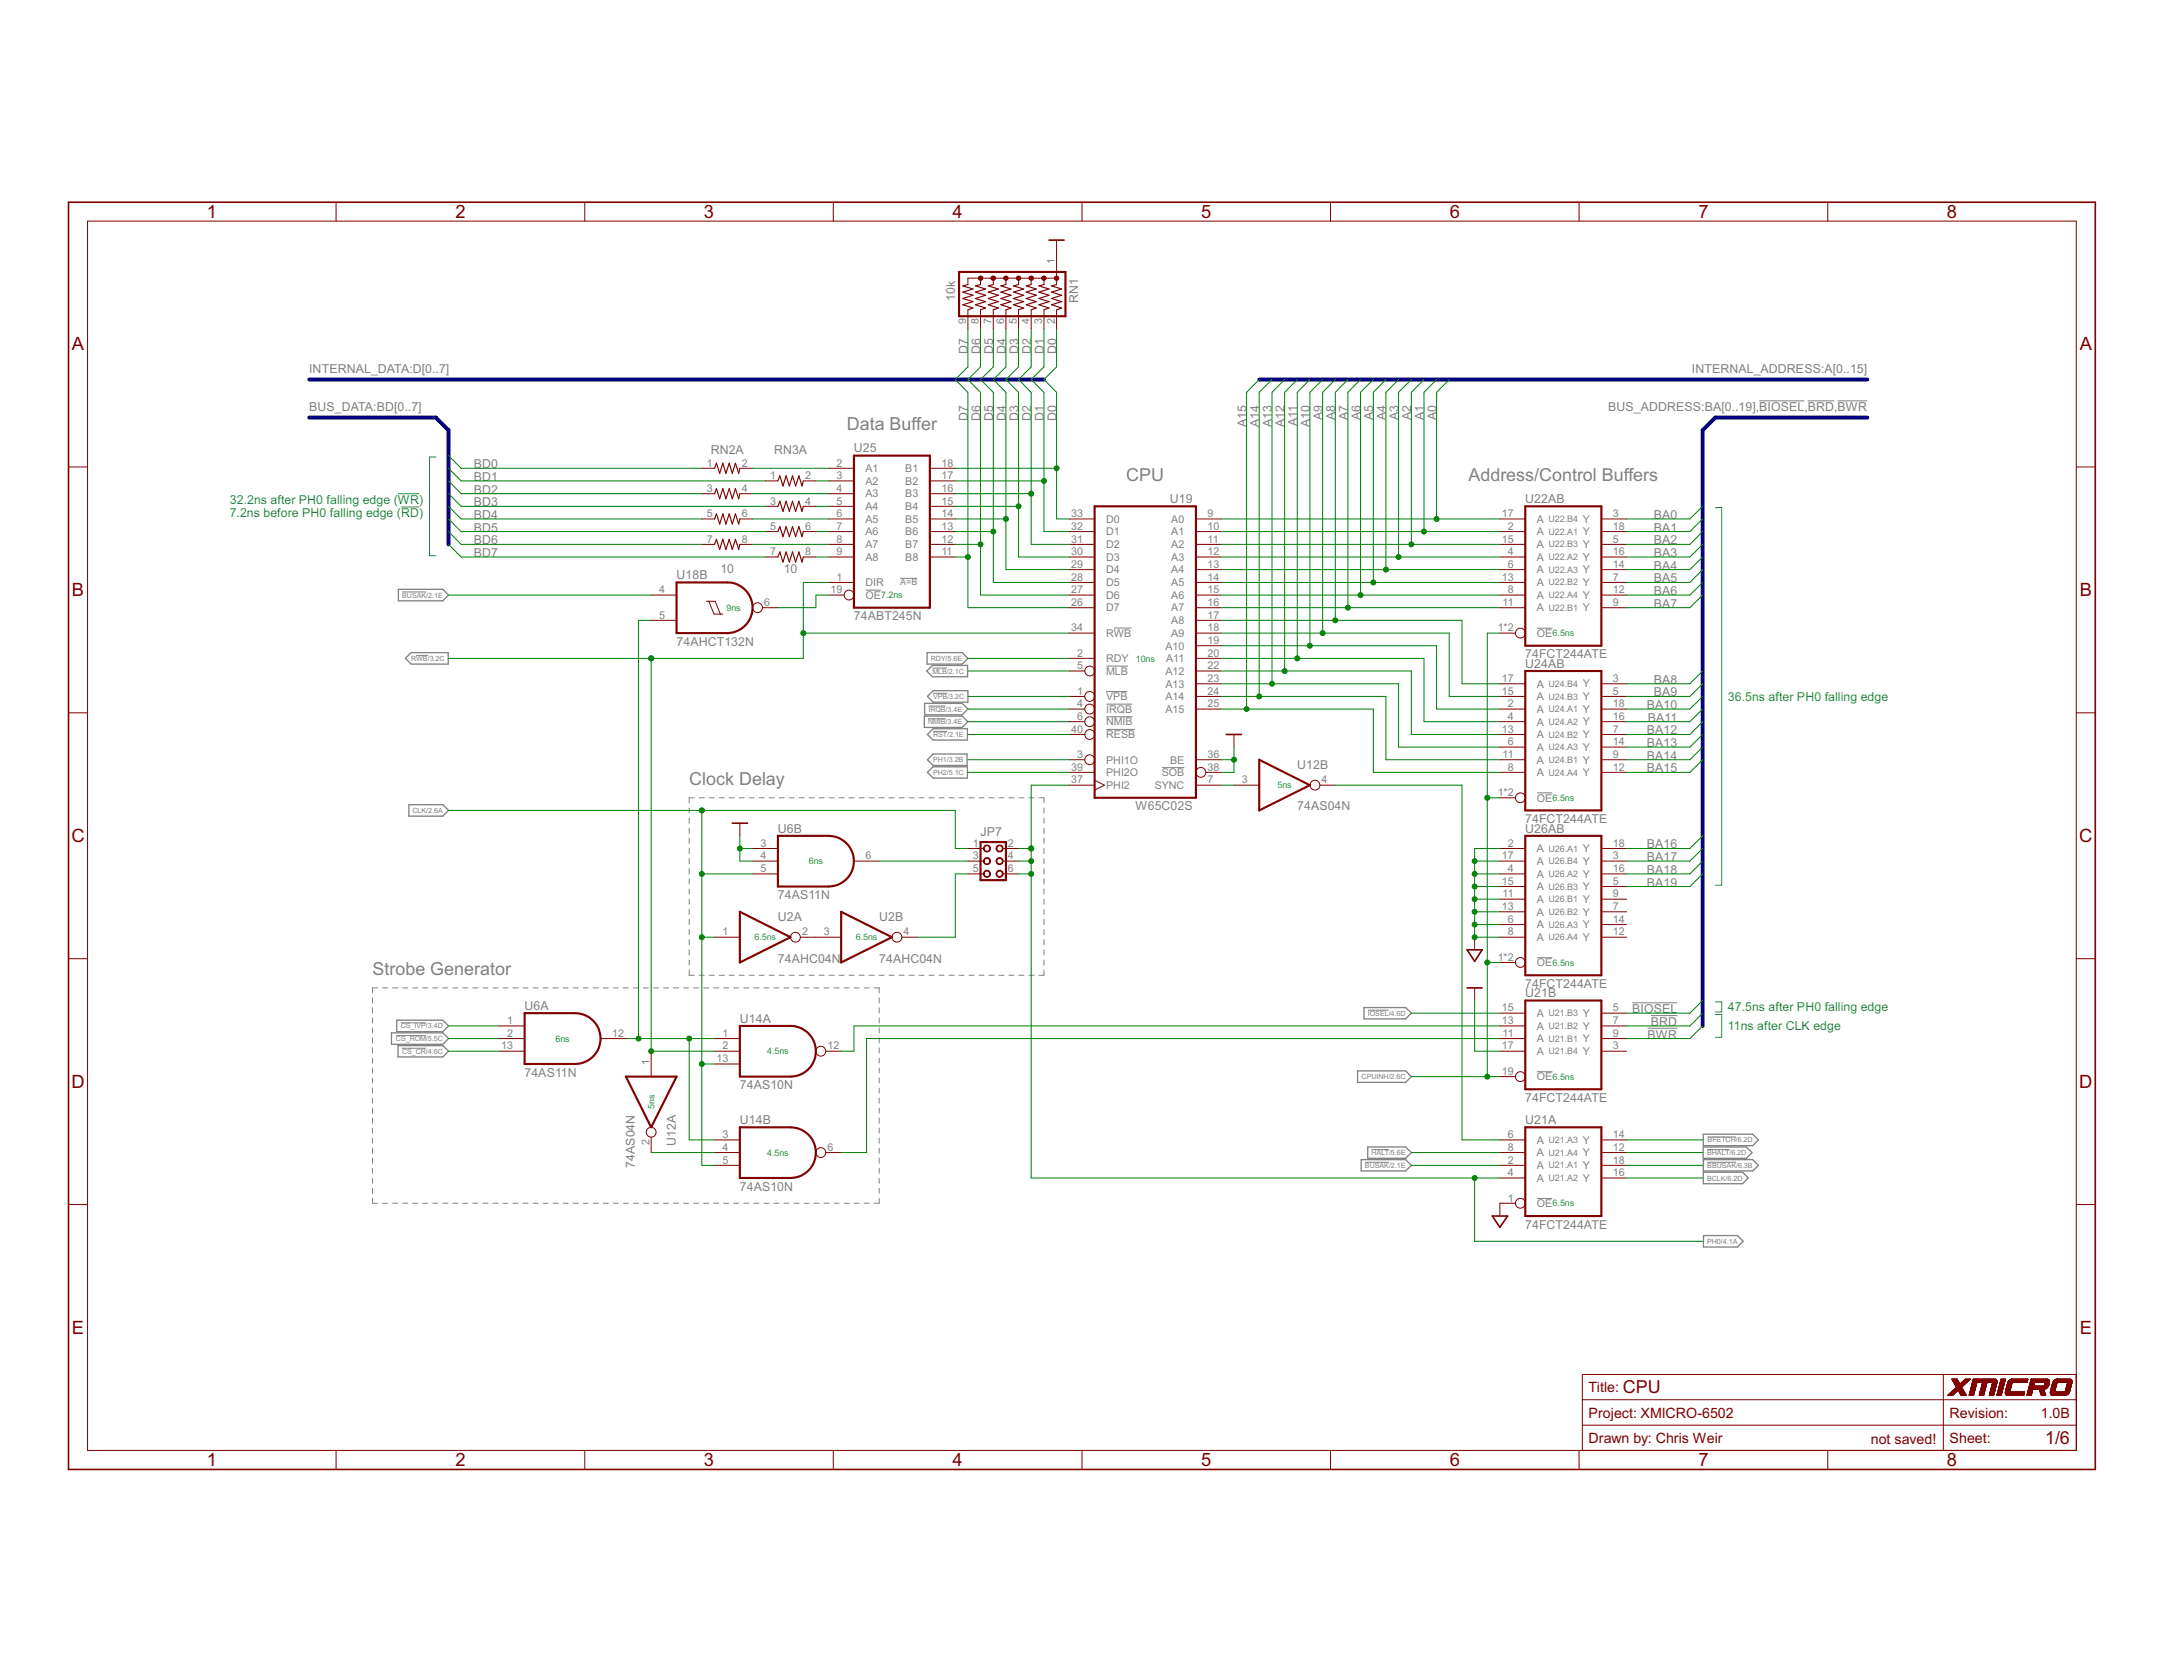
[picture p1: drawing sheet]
<svg xmlns="http://www.w3.org/2000/svg" width="279mm" height="216mm" viewBox="0 0 279 216" stroke-linecap="round" stroke-linejoin="round" font-family="sans-serif">
<defs><g id="words">
<g font-size="2.6" fill="#800000">
<text x="26.7" y="28.1">1</text>
<text x="58.8" y="28.1">2</text>
<text x="90.9" y="28.1">3</text>
<text x="123" y="28.1">4</text>
<text x="155.1" y="28.1">5</text>
<text x="187.2" y="28.1">6</text>
<text x="219.3" y="28.1">7</text>
<text x="251.4" y="28.1">8</text>
<text x="9.3" y="45.2">A</text>
<text x="268.5" y="45.2">A</text>
<text x="9.3" y="77">B</text>
<text x="268.5" y="77">B</text>
<text x="9.2" y="108.7">C</text>
<text x="268.5" y="108.7">C</text>
<text x="9.2" y="140.4">D</text>
<text x="268.5" y="140.4">D</text>
<text x="9.3" y="172.1">E</text>
<text x="268.5" y="172.1">E</text>
<text x="209.5" y="179.8">CPU</text>
<text x="26.7" y="189.2">1</text>
<text x="58.8" y="189.2">2</text>
<text x="90.9" y="189.2">3</text>
<text x="123" y="189.2">4</text>
<text x="155.1" y="189.2">5</text>
<text x="187.2" y="189.2">6</text>
<text x="219.3" y="189.2">7</text>
<text x="251.4" y="189.2">8</text>
<text x="264" y="186.3">1/6</text>
</g>
<g font-size="2.6" fill="#808080">
<text x="109.3" y="55.5">Data Buffer</text>
<text x="145.4" y="62.1">CPU</text>
<text x="189.6" y="62.1">Address/Control Buffers</text>
<text x="89" y="101.3">Clock Delay</text>
<text x="48.1" y="125.9">Strobe Generator</text>
</g>
<g font-size="2.1" fill="#800000">
<text x="205.1" y="179.7">Title:</text>
<text x="205.1" y="182.9">Project: XMICRO-6502</text>
<text x="251.7" y="182.9">Revision:</text>
<text x="263.5" y="182.9">1.0B</text>
<text x="205.1" y="186.2">Drawn by: Chris Weir</text>
<text x="241.6" y="186.4">not saved!</text>
<text x="251.7" y="186.2">Sheet:</text>
</g>
<g font-size="1.8" fill="#808080">
<text x="123.3" y="38.8" transform="rotate(-90 123.3 38.8)">10k</text>
<text x="139.2" y="39.1" transform="rotate(-90 139.2 39.1)">RN1</text>
<text x="125" y="45.7" transform="rotate(-90 125 45.7)">D7</text>
<text x="126.6" y="45.7" transform="rotate(-90 126.6 45.7)">D6</text>
<text x="128.2" y="45.7" transform="rotate(-90 128.2 45.7)">D5</text>
<text x="129.9" y="45.7" transform="rotate(-90 129.9 45.7)">D4</text>
<text x="131.5" y="45.7" transform="rotate(-90 131.5 45.7)">D3</text>
<text x="133.1" y="45.7" transform="rotate(-90 133.1 45.7)">D2</text>
<text x="134.8" y="45.7" transform="rotate(-90 134.8 45.7)">D1</text>
<text x="136.4" y="45.7" transform="rotate(-90 136.4 45.7)">D0</text>
<text x="39.9" y="53.1">BUS_DATA:BD[0..7]</text>
<text x="39.9" y="48.2">INTERNAL_DATA:D[0..7]</text>
<text x="207.6" y="53.1">BUS_ADDRESS:BA[0..19],BIOSEL,BRD,BWR</text>
<text x="218.4" y="48.2">INTERNAL_ADDRESS:A[0..15]</text>
<text x="91.8" y="58.6">RN2A</text>
<text x="99.9" y="58.6">RN3A</text>
<text x="110.3" y="58.4">U25</text>
<text x="125" y="54.3" transform="rotate(-90 125 54.3)">D7</text>
<text x="126.6" y="54.3" transform="rotate(-90 126.6 54.3)">D6</text>
<text x="128.2" y="54.3" transform="rotate(-90 128.2 54.3)">D5</text>
<text x="129.9" y="54.3" transform="rotate(-90 129.9 54.3)">D4</text>
<text x="131.5" y="54.3" transform="rotate(-90 131.5 54.3)">D3</text>
<text x="133.1" y="54.3" transform="rotate(-90 133.1 54.3)">D2</text>
<text x="134.8" y="54.3" transform="rotate(-90 134.8 54.3)">D1</text>
<text x="136.4" y="54.3" transform="rotate(-90 136.4 54.3)">D0</text>
<text x="161" y="55.1" transform="rotate(-90 161 55.1)">A15</text>
<text x="162.6" y="55.1" transform="rotate(-90 162.6 55.1)">A14</text>
<text x="164.2" y="55.1" transform="rotate(-90 164.2 55.1)">A13</text>
<text x="165.9" y="55.1" transform="rotate(-90 165.9 55.1)">A12</text>
<text x="167.5" y="55" transform="rotate(-90 167.5 55)">A11</text>
<text x="169.1" y="55.1" transform="rotate(-90 169.1 55.1)">A10</text>
<text x="170.8" y="54.2" transform="rotate(-90 170.8 54.2)">A9</text>
<text x="172.4" y="54.2" transform="rotate(-90 172.4 54.2)">A8</text>
<text x="174" y="54.2" transform="rotate(-90 174 54.2)">A7</text>
<text x="175.7" y="54.2" transform="rotate(-90 175.7 54.2)">A6</text>
<text x="177.3" y="54.2" transform="rotate(-90 177.3 54.2)">A5</text>
<text x="178.9" y="54.2" transform="rotate(-90 178.9 54.2)">A4</text>
<text x="180.6" y="54.2" transform="rotate(-90 180.6 54.2)">A3</text>
<text x="182.2" y="54.2" transform="rotate(-90 182.2 54.2)">A2</text>
<text x="183.8" y="54.2" transform="rotate(-90 183.8 54.2)">A1</text>
<text x="185.5" y="54.2" transform="rotate(-90 185.5 54.2)">A0</text>
<text x="61.2" y="65.3">BD3</text>
<text x="61.2" y="63.7">BD2</text>
<text x="61.2" y="62.1">BD1</text>
<text x="61.2" y="60.4">BD0</text>
<text x="151.1" y="64.9">U19</text>
<text x="196.9" y="64.9">U22AB</text>
<text x="61.2" y="71.9">BD7</text>
<text x="61.2" y="70.2">BD6</text>
<text x="61.2" y="68.6">BD5</text>
<text x="61.2" y="67">BD4</text>
<text x="213.5" y="67">BA0</text>
<text x="213.5" y="70.2">BA2</text>
<text x="213.5" y="71.9">BA3</text>
<text x="213.5" y="68.6">BA1</text>
<text x="87.4" y="74.7">U18B</text>
<text x="93" y="74">10</text>
<text x="101.2" y="74">10</text>
<text x="213.5" y="73.5">BA4</text>
<text x="213.5" y="76.8">BA6</text>
<text x="213.5" y="75.2">BA5</text>
<text x="87.4" y="83.3">74AHCT132N</text>
<text x="110.3" y="80.1">74ABT245N</text>
<text x="213.5" y="78.4">BA7</text>
<text x="196.9" y="85">74FCT244ATE</text>
<text x="196.9" y="86.2">U24AB</text>
<text x="213.5" y="88.2">BA8</text>
<text x="213.5" y="89.9">BA9</text>
<text x="212.6" y="91.5">BA10</text>
<text x="212.6" y="94.8">BA12</text>
<text x="212.8" y="93.1">BA11</text>
<text x="167.5" y="99.3">U12B</text>
<text x="212.6" y="96.4">BA13</text>
<text x="212.6" y="98">BA14</text>
<text x="212.6" y="99.7">BA15</text>
<text x="100.4" y="107.5">U6B</text>
<text x="126.6" y="107.9">JP7</text>
<text x="146.6" y="104.6">W65C02S</text>
<text x="167.5" y="104.6">74AS04N</text>
<text x="196.9" y="106.2">74FCT244ATE</text>
<text x="196.9" y="107.5">U26AB</text>
<text x="212.6" y="109.5">BA16</text>
<text x="212.6" y="111.1">BA17</text>
<text x="212.6" y="112.8">BA18</text>
<text x="100.4" y="116">74AS11N</text>
<text x="100.4" y="118.9">U2A</text>
<text x="113.5" y="118.9">U2B</text>
<text x="212.6" y="114.4">BA19</text>
<text x="100.4" y="124.2">74AHC04N</text>
<text x="113.5" y="124.2">74AHC04N</text>
<text x="67.7" y="130.3">U6A</text>
<text x="95.5" y="132">U14A</text>
<text x="196.9" y="127.5">74FCT244ATE</text>
<text x="196.9" y="128.7">U21B</text>
<text x="210.7" y="130.8">BIOSEL</text>
<text x="212.7" y="134">BWR</text>
<text x="213.2" y="132.4">BRD</text>
<text x="67.7" y="138.9">74AS11N</text>
<text x="95.5" y="140.6">74AS10N</text>
<text x="196.9" y="142.2">74FCT244ATE</text>
<text x="87.3" y="147.9" transform="rotate(-90 87.3 147.9)">U12A</text>
<text x="95.5" y="145.1">U14B</text>
<text x="196.9" y="145.1">U21A</text>
<text x="82" y="150.7" transform="rotate(-90 82 150.7)">74AS04N</text>
<text x="95.5" y="153.7">74AS10N</text>
<text x="196.9" y="158.6">74FCT244ATE</text>
</g>
<g font-size="1.8" fill="#008080">
<text x="29.7" y="65">32.2ns after PH0 falling edge (WR)</text>
<text x="29.7" y="66.8">7.2ns before PH0 falling edge (RD)</text>
<text x="223.1" y="90.4">36.5ns after PH0 falling edge</text>
<text x="223.1" y="130.5">47.5ns after PH0 falling edge</text>
<text x="223.1" y="133">11ns after CLK edge</text>
</g>
<g font-size="1.5" fill="#808080">
<text x="136.2" y="34" transform="rotate(-90 136.2 34)">1</text>
<text x="124.7" y="41.8" transform="rotate(-90 124.7 41.8)">9</text>
<text x="126.4" y="41.8" transform="rotate(-90 126.4 41.8)">8</text>
<text x="128" y="41.8" transform="rotate(-90 128 41.8)">7</text>
<text x="129.6" y="41.8" transform="rotate(-90 129.6 41.8)">6</text>
<text x="131.3" y="41.8" transform="rotate(-90 131.3 41.8)">5</text>
<text x="132.9" y="41.8" transform="rotate(-90 132.9 41.8)">4</text>
<text x="134.6" y="41.8" transform="rotate(-90 134.6 41.8)">3</text>
<text x="136.2" y="41.8" transform="rotate(-90 136.2 41.8)">2</text>
<text x="91.3" y="60.2">1</text>
<text x="91.3" y="63.5">3</text>
<text x="95.8" y="60.2">2</text>
<text x="95.8" y="63.5">4</text>
<text x="99.4" y="61.8">1</text>
<text x="99.4" y="65.1">3</text>
<text x="103.9" y="61.8">2</text>
<text x="103.9" y="65.1">4</text>
<text x="108" y="60.2">2</text>
<text x="108" y="61.8">3</text>
<text x="108" y="63.5">4</text>
<text x="108" y="65.1">5</text>
<text x="111.8" y="60.9">A1</text>
<text x="111.8" y="62.6">A2</text>
<text x="111.8" y="64.2">A3</text>
<text x="111.8" y="65.8">A4</text>
<text x="116.9" y="65.8">B4</text>
<text x="116.9" y="64.2">B3</text>
<text x="116.9" y="62.6">B2</text>
<text x="116.9" y="60.9">B1</text>
<text x="121.6" y="65.1">15</text>
<text x="121.6" y="63.5">16</text>
<text x="121.6" y="61.8">17</text>
<text x="121.6" y="60.2">18</text>
<text x="91.3" y="66.7">5</text>
<text x="91.3" y="70">7</text>
<text x="95.8" y="66.7">6</text>
<text x="95.8" y="70">8</text>
<text x="99.4" y="68.4">5</text>
<text x="99.4" y="71.7">7</text>
<text x="103.9" y="68.4">6</text>
<text x="103.9" y="71.7">8</text>
<text x="108" y="66.7">6</text>
<text x="108" y="68.4">7</text>
<text x="108" y="70">8</text>
<text x="108" y="71.7">9</text>
<text x="111.8" y="67.5">A5</text>
<text x="111.8" y="69.1">A6</text>
<text x="111.8" y="70.7">A7</text>
<text x="116.9" y="70.7">B7</text>
<text x="116.9" y="69.1">B6</text>
<text x="116.9" y="67.5">B5</text>
<text x="121.6" y="71.7">11</text>
<text x="121.6" y="70">12</text>
<text x="121.6" y="68.4">13</text>
<text x="121.6" y="66.7">14</text>
<text x="138.3" y="66.7">33</text>
<text x="138.3" y="68.4">32</text>
<text x="138.3" y="70">31</text>
<text x="138.3" y="71.7">30</text>
<text x="142.8" y="67.5">D0</text>
<text x="142.8" y="69.1">D1</text>
<text x="142.8" y="70.7">D2</text>
<text x="151.2" y="67.5">A0</text>
<text x="151.2" y="69.1">A1</text>
<text x="151.2" y="70.7">A2</text>
<text x="155.9" y="66.7">9</text>
<text x="155.9" y="68.4">10</text>
<text x="155.9" y="70">11</text>
<text x="155.9" y="71.7">12</text>
<text x="193.9" y="70">15</text>
<text x="193.9" y="66.7">17</text>
<text x="194.7" y="68.4">2</text>
<text x="194.7" y="71.7">4</text>
<text x="198.4" y="69.1">A</text>
<text x="198.4" y="70.7">A</text>
<text x="198.4" y="67.5">A</text>
<text x="204.4" y="69.1">Y</text>
<text x="204.4" y="70.7">Y</text>
<text x="204.4" y="67.5">Y</text>
<text x="208.3" y="68.4">18</text>
<text x="208.3" y="71.7">16</text>
<text x="208.3" y="70">5</text>
<text x="208.3" y="66.7">3</text>
<text x="85.1" y="76.6">4</text>
<text x="107.2" y="76.6">19</text>
<text x="108" y="74.9">1</text>
<text x="111.8" y="75.6">DIR</text>
<text x="111.8" y="72.4">A8</text>
<text x="111.8" y="77.3">OE</text>
<text x="116.9" y="72.4">B8</text>
<text x="138.3" y="73.3">29</text>
<text x="138.3" y="74.9">28</text>
<text x="138.3" y="76.6">27</text>
<text x="142.8" y="72.4">D3</text>
<text x="142.8" y="74">D4</text>
<text x="142.8" y="75.6">D5</text>
<text x="142.8" y="77.3">D6</text>
<text x="151.2" y="72.4">A3</text>
<text x="151.2" y="74">A4</text>
<text x="151.2" y="75.6">A5</text>
<text x="151.2" y="77.3">A6</text>
<text x="155.9" y="73.3">13</text>
<text x="155.9" y="74.9">14</text>
<text x="155.9" y="76.6">15</text>
<text x="193.9" y="74.9">13</text>
<text x="194.7" y="76.6">8</text>
<text x="194.7" y="73.3">6</text>
<text x="198.4" y="72.4">A</text>
<text x="198.4" y="75.6">A</text>
<text x="198.4" y="77.3">A</text>
<text x="198.4" y="74">A</text>
<text x="204.4" y="72.4">Y</text>
<text x="204.4" y="75.6">Y</text>
<text x="204.4" y="77.3">Y</text>
<text x="204.4" y="74">Y</text>
<text x="208.3" y="74.9">7</text>
<text x="208.3" y="76.6">12</text>
<text x="208.3" y="73.3">14</text>
<text x="85.1" y="79.8">5</text>
<text x="98.7" y="78.2">6</text>
<text x="138.3" y="78.2">26</text>
<text x="138.3" y="81.5">34</text>
<text x="142.8" y="78.9">D7</text>
<text x="142.8" y="82.2">RWB</text>
<text x="150.5" y="83.8">A10</text>
<text x="151.2" y="78.9">A7</text>
<text x="151.2" y="80.5">A8</text>
<text x="151.2" y="82.2">A9</text>
<text x="155.9" y="78.2">16</text>
<text x="155.9" y="79.8">17</text>
<text x="155.9" y="81.5">18</text>
<text x="155.9" y="83.1">19</text>
<text x="193.4" y="81.5">1*2</text>
<text x="194" y="78.2">11</text>
<text x="198.4" y="78.9">A</text>
<text x="198.4" y="82.2">OE</text>
<text x="204.4" y="78.9">Y</text>
<text x="208.3" y="78.2">9</text>
<text x="139.1" y="84.7">2</text>
<text x="139.1" y="86.4">5</text>
<text x="139.1" y="89.6">1</text>
<text x="142.8" y="85.4">RDY</text>
<text x="142.8" y="87.1">MLB</text>
<text x="150.5" y="87.1">A12</text>
<text x="150.5" y="88.7">A13</text>
<text x="150.6" y="85.5">A11</text>
<text x="155.9" y="84.7">20</text>
<text x="155.9" y="86.4">22</text>
<text x="155.9" y="88">23</text>
<text x="155.9" y="89.6">24</text>
<text x="193.9" y="88">17</text>
<text x="193.9" y="89.6">15</text>
<text x="198.4" y="88.7">A</text>
<text x="204.4" y="88.7">Y</text>
<text x="208.3" y="88">3</text>
<text x="208.3" y="89.6">5</text>
<text x="138.3" y="94.5">40</text>
<text x="139.1" y="91.3">4</text>
<text x="139.1" y="92.9">6</text>
<text x="142.8" y="92">IRQB</text>
<text x="142.8" y="93.6">NMIB</text>
<text x="142.8" y="95.3">RESB</text>
<text x="142.8" y="90.4">VPB</text>
<text x="150.5" y="90.4">A14</text>
<text x="150.5" y="92">A15</text>
<text x="155.9" y="91.3">25</text>
<text x="193.9" y="94.5">13</text>
<text x="194.7" y="91.3">2</text>
<text x="194.7" y="92.9">4</text>
<text x="198.4" y="92">A</text>
<text x="198.4" y="93.6">A</text>
<text x="198.4" y="90.4">A</text>
<text x="198.4" y="95.3">A</text>
<text x="204.4" y="92">Y</text>
<text x="204.4" y="93.6">Y</text>
<text x="204.4" y="90.4">Y</text>
<text x="204.4" y="95.3">Y</text>
<text x="208.3" y="91.3">18</text>
<text x="208.3" y="92.9">16</text>
<text x="208.3" y="94.5">7</text>
<text x="138.3" y="99.5">39</text>
<text x="138.3" y="101.1">37</text>
<text x="139.1" y="97.8">3</text>
<text x="142.8" y="98.5">PHI1O</text>
<text x="142.8" y="100.2">PHI2O</text>
<text x="142.8" y="101.8">PHI2</text>
<text x="149.1" y="101.8">SYNC</text>
<text x="150" y="100.2">SOB</text>
<text x="151.1" y="98.5">BE</text>
<text x="155.9" y="101.1">7</text>
<text x="155.9" y="99.5">38</text>
<text x="155.9" y="97.8">36</text>
<text x="160.3" y="101.1">3</text>
<text x="170.6" y="101.1">4</text>
<text x="194" y="97.8">11</text>
<text x="194.7" y="99.5">8</text>
<text x="194.7" y="96.2">6</text>
<text x="198.4" y="100.2">A</text>
<text x="198.4" y="96.9">A</text>
<text x="198.4" y="98.5">A</text>
<text x="204.4" y="100.2">Y</text>
<text x="204.4" y="96.9">Y</text>
<text x="204.4" y="98.5">Y</text>
<text x="208.3" y="99.5">12</text>
<text x="208.3" y="96.2">14</text>
<text x="208.3" y="97.8">9</text>
<text x="193.4" y="102.7">1*2</text>
<text x="198.4" y="103.4">OE</text>
<text x="98.2" y="109.3">3</text>
<text x="98.2" y="110.9">4</text>
<text x="98.2" y="112.5">5</text>
<text x="111.8" y="110.9">6</text>
<text x="125.6" y="109.3">1</text>
<text x="125.6" y="110.9">3</text>
<text x="125.6" y="112.5">5</text>
<text x="130.1" y="109.3">2</text>
<text x="130.1" y="110.9">4</text>
<text x="130.1" y="112.5">6</text>
<text x="193.9" y="110.9">17</text>
<text x="194.7" y="109.3">2</text>
<text x="194.7" y="112.5">4</text>
<text x="198.4" y="110">A</text>
<text x="198.4" y="111.6">A</text>
<text x="198.4" y="113.3">A</text>
<text x="204.4" y="110">Y</text>
<text x="204.4" y="111.6">Y</text>
<text x="204.4" y="113.3">Y</text>
<text x="208.3" y="109.3">18</text>
<text x="208.3" y="110.9">3</text>
<text x="208.3" y="112.5">16</text>
<text x="193.9" y="114.2">15</text>
<text x="193.9" y="117.4">13</text>
<text x="194" y="115.8">11</text>
<text x="194.7" y="119.1">6</text>
<text x="198.4" y="114.9">A</text>
<text x="198.4" y="116.5">A</text>
<text x="198.4" y="118.2">A</text>
<text x="198.4" y="119.8">A</text>
<text x="204.4" y="114.9">Y</text>
<text x="204.4" y="116.5">Y</text>
<text x="204.4" y="118.2">Y</text>
<text x="204.4" y="119.8">Y</text>
<text x="208.3" y="114.2">5</text>
<text x="208.3" y="115.8">9</text>
<text x="208.3" y="117.4">7</text>
<text x="208.3" y="119.1">14</text>
<text x="93.3" y="120.7">1</text>
<text x="103.6" y="120.7">2</text>
<text x="106.3" y="120.7">3</text>
<text x="116.7" y="120.7">4</text>
<text x="193.4" y="124">1*2</text>
<text x="194.7" y="120.7">8</text>
<text x="198.4" y="121.4">A</text>
<text x="198.4" y="124.7">OE</text>
<text x="204.4" y="121.4">Y</text>
<text x="208.3" y="120.7">12</text>
<text x="193.9" y="130.5">15</text>
<text x="198.4" y="131.2">A</text>
<text x="204.4" y="131.2">Y</text>
<text x="208.3" y="130.5">5</text>
<text x="64.7" y="135.4">13</text>
<text x="65.5" y="132.2">1</text>
<text x="65.5" y="133.8">2</text>
<text x="79" y="133.8">12</text>
<text x="83.9" y="137.4" transform="rotate(-90 83.9 137.4)">1</text>
<text x="92.5" y="137.1">13</text>
<text x="93.3" y="133.8">1</text>
<text x="93.3" y="135.4">2</text>
<text x="106.8" y="135.4">12</text>
<text x="193.9" y="132.2">13</text>
<text x="193.9" y="135.4">17</text>
<text x="194" y="133.8">11</text>
<text x="198.4" y="132.9">A</text>
<text x="198.4" y="134.5">A</text>
<text x="198.4" y="136.2">A</text>
<text x="204.4" y="132.9">Y</text>
<text x="204.4" y="134.5">Y</text>
<text x="204.4" y="136.1">Y</text>
<text x="208.3" y="132.2">7</text>
<text x="208.3" y="133.8">9</text>
<text x="208.3" y="135.4">3</text>
<text x="193.9" y="138.7">19</text>
<text x="198.4" y="139.4">OE</text>
<text x="83.9" y="147.7" transform="rotate(-90 83.9 147.7)">2</text>
<text x="93.3" y="146.9">3</text>
<text x="93.3" y="148.5">4</text>
<text x="106.8" y="148.5">6</text>
<text x="194.7" y="146.9">6</text>
<text x="194.7" y="148.5">8</text>
<text x="198.4" y="147.6">A</text>
<text x="198.4" y="149.2">A</text>
<text x="204.4" y="147.6">Y</text>
<text x="204.4" y="149.2">Y</text>
<text x="208.3" y="146.9">14</text>
<text x="208.3" y="148.5">12</text>
<text x="93.3" y="150.2">5</text>
<text x="194.7" y="155.1">1</text>
<text x="194.7" y="150.2">2</text>
<text x="194.7" y="151.8">4</text>
<text x="198.4" y="155.8">OE</text>
<text x="198.4" y="150.9">A</text>
<text x="198.4" y="152.5">A</text>
<text x="204.4" y="150.9">Y</text>
<text x="204.4" y="152.5">Y</text>
<text x="208.3" y="150.2">18</text>
<text x="208.3" y="151.8">16</text>
</g>
<g font-size="1.3" fill="#808080">
<text x="199.9" y="69">U22.A1</text>
<text x="199.9" y="70.6">U22.B3</text>
<text x="199.9" y="67.4">U22.B4</text>
<text x="116.2" y="75.6">A=B</text>
<text x="199.9" y="72.3">U22.A2</text>
<text x="199.9" y="75.6">U22.B2</text>
<text x="199.9" y="77.2">U22.A4</text>
<text x="199.9" y="73.9">U22.A3</text>
<text x="199.9" y="78.8">U22.B1</text>
<text x="199.9" y="88.6">U24.B4</text>
<text x="199.9" y="91.9">U24.A1</text>
<text x="199.9" y="93.5">U24.A2</text>
<text x="199.9" y="90.3">U24.B3</text>
<text x="199.9" y="95.2">U24.B2</text>
<text x="199.9" y="100.1">U24.A4</text>
<text x="199.9" y="96.8">U24.A3</text>
<text x="199.9" y="98.5">U24.B1</text>
<text x="199.9" y="109.9">U26.A1</text>
<text x="199.9" y="111.5">U26.B4</text>
<text x="199.9" y="113.2">U26.A2</text>
<text x="199.9" y="114.8">U26.B3</text>
<text x="199.9" y="116.4">U26.B1</text>
<text x="199.9" y="118.1">U26.B2</text>
<text x="199.9" y="119.7">U26.A3</text>
<text x="199.9" y="121.3">U26.A4</text>
<text x="199.9" y="131.2">U21.B3</text>
<text x="199.9" y="132.8">U21.B2</text>
<text x="199.9" y="134.4">U21.B1</text>
<text x="199.9" y="136.1">U21.B4</text>
<text x="199.9" y="147.5">U21.A3</text>
<text x="199.9" y="149.1">U21.A4</text>
<text x="199.9" y="150.8">U21.A1</text>
<text x="199.9" y="152.4">U21.A2</text>
</g>
<g font-size="1.3" fill="#008080">
<text x="113.8" y="77.2">7.2ns</text>
<text x="93.8" y="78.8">9ns</text>
<text x="200.5" y="82.1">6.5ns</text>
<text x="146.6" y="85.4">10ns</text>
<text x="164.9" y="101.7">5ns</text>
<text x="200.5" y="103.4">6.5ns</text>
<text x="104.4" y="111.5">6ns</text>
<text x="97.4" y="121.3">6.5ns</text>
<text x="110.5" y="121.3">6.5ns</text>
<text x="200.5" y="124.6">6.5ns</text>
<text x="71.7" y="134.4">6ns</text>
<text x="99.1" y="136.1">4.5ns</text>
<text x="84.5" y="143.1" transform="rotate(-90 84.5 143.1)">5ns</text>
<text x="200.5" y="139.3">6.5ns</text>
<text x="99.1" y="149.1">4.5ns</text>
<text x="200.5" y="155.7">6.5ns</text>
</g>
<g font-size="1" fill="#808080">
<text x="51.9" y="77.1">BUSAK/2.1E</text>
<text x="53.1" y="85.3">RWB/3.2C</text>
<text x="120.2" y="85.3">RDY/5.6E</text>
<text x="120.4" y="86.9">MLB/2.1C</text>
<text x="119.8" y="93.5">NMIB/3.4E</text>
<text x="119.9" y="91.8">IRQB/3.4E</text>
<text x="120.5" y="90.2">VPB/3.2C</text>
<text x="120.5" y="95.1">RST/2.1E</text>
<text x="120.5" y="98.4">PH1/3.2B</text>
<text x="120.5" y="100">PH2/5.1C</text>
<text x="53.3" y="104.9">CLK/2.6A</text>
<text x="176.6" y="131.1">IOSEL/4.6D</text>
<text x="51.1" y="134.4">CS_ROM/5.5C</text>
<text x="51.7" y="132.7">CS_IVP/3.4D</text>
<text x="51.9" y="136">CS_CR/4.6C</text>
<text x="175.8" y="139.3">CPUINH/2.6C</text>
<text x="177.1" y="149.1">HALT/5.6E</text>
<text x="220.4" y="149.1">BHALT/6.2D</text>
<text x="220.5" y="147.4">BFETCH/6.2D</text>
<text x="176.2" y="150.7">BUSAK/2.1E</text>
<text x="220.4" y="152.3">BCLK/6.2D</text>
<text x="220.4" y="150.7">BBUSAK/6.3B</text>
<text x="220.4" y="160.5">PH0/4.1A</text>
</g>
</g></defs>
<g fill="none" stroke="#808080" stroke-width=".13">
<path d="M227.1 51.7h5.9M233.4 51.7h3.4M237.3 51.7h3.8M51.9 76.4h3.1M111.8 76.2h1.9M116.2 74.6h2.2M53.7 84.6h1.5M119.8 92.8h2.3M119.9 91.1h2.2M120.4 86.2h1.9M120.5 89.5h1.8M120.5 94.4h1.8"/>
<path d="M142.8 90.9h3.4M142.8 92.5h3.4M142.8 94.1h3.8M142.8 86h2.8M142.8 89.2h2.8M143.8 81h2.3M150 99.1h2.9M198.4 81.1h2M89 104.3v.6M89 105.6v.6M89 106.9v.6M89 108.2v.6"/>
<path d="M89 109.5v.7M89 110.8v.7M89 112.1v.7M89 113.4v.7M89 114.7v.7M89 116v.7M89 117.3v.7M89 118.6v.7M89 120v.6M89.6 103h-.6v.6M90.3 103h.6M91.6 103h.6"/>
<path d="M92.9 103h.6M94.1 103h.7M95.4 103h.7M96.7 103h.7M98 103h.7M99.3 103h.6M100.6 103h.6M101.9 103h.6M103.2 103h.6M104.5 103h.6M105.7 103h.7M107 103h.7"/>
<path d="M108.3 103h.7M109.6 103h.7M110.9 103h.7M112.2 103h.7M113.5 103h.7M114.8 103h.6M116.1 103h.6M117.4 103h.6M118.7 103h.6M120 103h.6M121.2 103h.7M122.5 103h.7"/>
<path d="M123.8 103h.7M125.1 103h.7M126.4 103h.6M127.7 103h.6M129 103h.6M130.3 103h.6M131.6 103h.6M132.8 103h.7M134.1 103h.7v.6M134.8 104.3v.6M134.8 105.6v.6M134.8 106.9v.6"/>
<path d="M134.8 108.2v.6M134.8 109.5v.7M134.8 110.8v.7M134.8 112.1v.7M134.8 113.4v.7M134.8 114.7v.7M134.8 116v.7M134.8 117.3v.7M134.8 118.6v.7M134.8 120v.6M198.4 102.3h2M48.1 128.8v.6"/>
<path d="M48.1 130.1v.6M48.1 131.4v.6M48.1 132.7v.6M48.1 133.9v.7M48.1 135.2v.7M48.1 136.5v.7M48.1 137.8v.7M48.1 139.1v.7M48.7 127.5h-.6v.6M49.4 127.5h.6M50.7 127.5h.7M51.1 133.6h3.9"/>
<path d="M51.7 132h3.3M51.9 135.3h3.1M52 127.5h.6M53.3 127.5h.6M54.6 127.5h.6M55.9 127.5h.6M57.2 127.5h.6M58.5 127.5h.6M59.8 127.5h.6M61 127.5h.7M62.4 127.5h.6M63.6 127.5h.7"/>
<path d="M64.9 127.5h.7M66.2 127.5h.7M67.5 127.5h.7M68.8 127.5h.7M70.1 127.5h.7M71.4 127.5h.7M72.7 127.5h.7M74 127.5h.7M75.3 127.5h.6M76.6 127.5h.7M77.9 127.5h.6M79.2 127.5h.6"/>
<path d="M80.5 127.5h.6M81.8 127.5h.6M83.1 127.5h.6M84.4 127.5h.6M85.7 127.5h.6M87 127.5h.6M88.3 127.5h.6M89 125.2v.7h.6M89 121.3v.6M89 122.6v.6M89 123.9v.6M89.6 127.5h.6"/>
<path d="M90.3 125.9h.6M90.8 127.5h.7M91.6 125.9h.6M92.1 127.5h.7M92.9 125.9h.6M93.4 127.5h.7M94.1 125.9h.7M94.7 127.5h.7M95.4 125.9h.7M96 127.5h.7M96.7 125.9h.7M97.3 127.5h.7"/>
<path d="M98 125.9h.7M98.6 127.5h.7M99.3 125.9h.6M99.9 127.5h.7M100.6 125.9h.6M101.2 127.5h.7M101.9 125.9h.6M102.5 127.5h.7M103.2 125.9h.6M103.8 127.5h.7M104.5 125.9h.6M105.1 127.5h.6"/>
<path d="M105.7 125.9h.7M106.4 127.5h.6M107 125.9h.7M107.7 127.5h.6M108.3 125.9h.7M109 127.5h.6M109.6 125.9h.7M110.3 127.5h.6M110.9 125.9h.7M111.6 127.5h.6M112.2 125.9h.7M112.9 127.5h.6v.6"/>
<path d="M113.5 125.9h.7M113.5 128.8v.6M113.5 130.1v.6M113.5 131.4v.6M113.5 132.7v.6M113.5 133.9v.7M113.5 135.2v.7M113.5 136.5v.7M113.5 137.8v.7M113.5 139.1v.7M114.8 125.9h.6M116.1 125.9h.6"/>
<path d="M117.4 125.9h.6M118.7 125.9h.6M120 125.9h.6M121.2 125.9h.7M122.5 125.9h.7M123.8 125.9h.7M125.1 125.9h.7M126.4 125.9h.6M127.7 125.9h.6M129 125.9h.6M130.3 125.9h.6M131.6 125.9h.6"/>
<path d="M132.8 125.9h.7M134.8 121.3v.6M134.8 122.6v.6M134.8 123.9v.6M134.8 125.2v.7h-.7M176.6 130.4h2.7M198.4 138.3h2M198.4 123.6h2M210.7 129.4h5.9M212.7 132.7h3.9M213.1 131.1h3.5M48.1 154.6v.7h.6"/>
<path d="M48.1 140.4v.7M48.1 141.7v.7M48.1 143v.7M48.1 144.3v.6M48.1 145.6v.6M48.1 146.9v.6M48.1 148.2v.6M48.1 149.5v.6M48.1 150.8v.6M48.1 152.1v.6M48.1 153.4v.6M49.4 155.3h.6"/>
<path d="M50.7 155.3h.7M52 155.3h.6M53.3 155.3h.6M54.6 155.3h.6M55.9 155.3h.6M57.2 155.3h.6M58.5 155.3h.6M59.8 155.3h.6M61 155.3h.7M62.4 155.3h.6M63.6 155.3h.7M64.9 155.3h.7"/>
<path d="M66.2 155.3h.7M67.5 155.3h.7M68.8 155.3h.7M70.1 155.3h.7M71.4 155.3h.7M72.7 155.3h.7M74 155.3h.7M75.3 155.3h.6M76.6 155.3h.7M77.9 155.3h.6M79.2 155.3h.6M80.5 155.3h.6"/>
<path d="M81.8 155.3h.6M83.1 155.3h.6M84.4 155.3h.6M85.7 155.3h.6M87 155.3h.6M88.3 155.3h.6M89.6 155.3h.6M90.8 155.3h.7M92.1 155.3h.7M93.4 155.3h.7M94.7 155.3h.7M96 155.3h.7"/>
<path d="M97.3 155.3h.7M98.6 155.3h.7M99.9 155.3h.7M101.2 155.3h.7M102.5 155.3h.7M103.8 155.3h.7M105.1 155.3h.6M106.4 155.3h.6M107.7 155.3h.6M109 155.3h.6M110.3 155.3h.6M111.6 155.3h.6"/>
<path d="M113.5 140.4v.7M113.5 141.7v.7M113.5 143v.7M113.5 144.3v.6M113.5 145.6v.6M113.5 146.9v.6M113.5 148.2v.6M113.5 149.5v.6M113.5 150.8v.6M113.5 152.1v.6M113.5 153.4v.6M113.5 154.6v.7h-.6"/>
<path d="M176.2 150h3.1M177.1 148.4h2.2M198.4 154.7h2M220.4 148.4h2.9M220.4 150h3.8M220.5 146.7h3.6"/>
</g>
<g fill="none" stroke="#808080" stroke-width=".17">
<path d="M51.4 76.1h5.8l.7 .7-.7 .7h-5.8zM52.3 85l.8-.8h4.8v1.5h-4.8zM119.3 92.4h4.9l.8 .7-.8 .8h-4.9zM119.4 90.8h4.8l.8 .7-.8 .7h-4.8zM119.7 86.6l.7-.7h4.5v1.4h-4.5zM119.7 84.2h4.5l.8 .8-.8 .7h-4.5zM119.7 99.7l.8-.7h4.4v1.4h-4.4zM120.5 97.3h4.4v1.5h-4.4l-.8-.8zM120.5 89.1h4.5v1.5h-4.5l-.8-.7zM120.5 94h4.4v1.5h-4.4l-.8-.7zM52.8 103.8h4.4l.7 .8-.7 .7h-4.4zM50.5 133.3h6.7l.7 .7-.7 .8h-6.7z"/>
<path d="M51.2 131.7h6l.7 .7-.7 .7h-6zM51.4 134.9h5.8l.7 .8-.7 .7h-5.8zM175.3 138.2h6.2l.7 .7-.7 .8h-6.2zM176.1 130h5.4l.7 .7-.7 .8h-5.4zM175.7 149.6h5.8l.7 .8-.7 .7h-5.8zM176.6 148h4.9l.7 .7-.7 .8h-4.9zM219.9 148h5.6l.7 .7-.7 .8h-5.6zM219.9 149.6h6.4l.7 .8-.7 .7h-6.4zM219.9 146.4h6.4l.7 .7-.7 .7h-6.4zM219.9 151.3h5.1l.7 .7-.7 .8h-5.1zM219.9 159.4h4.4l.8 .8-.8 .7h-4.4z"/>
</g>
<g fill="none" stroke="#800000" stroke-width=".13">
<path d="M11.3 28.5h256.8v158.7h-256.8zM43.4 26.1v2.4M75.5 26.1v2.4M107.6 26.1v2.4M125 40v2.4M126.6 35.9v.8M126.6 40v2.4M128.2 35.9v.8M128.2 40v2.4M129.9 35.9v.8M129.9 40v2.4M131.5 35.9v.8"/>
<path d="M131.5 40v2.4M133.1 35.9v.8M133.1 40v2.4M134.8 35.9v.8M134.8 40v2.4M136.4 31v5.7M136.4 40v2.4M136.4 35.9h-11.4v.8M139.7 26.1v2.4M171.8 26.1v2.4M203.9 26.1v2.4M236 26.1v2.4"/>
<path d="M8.8 60.3h2.5M84.1 76.8h3.3M90.6 67h1.7M90.6 70.3h1.7M90.6 60.4h1.7M90.6 63.7h1.7M91.2 77.6h1.2l.6 1.6M91.5 77.6l.7 1.6h1.1M95.5 67h1.7M95.5 70.3h1.7M95.5 60.4h1.7M95.5 63.7h1.7"/>
<path d="M98.4 78.4h2M98.8 68.6h1.6M98.8 71.9h1.6M98.8 62.1h1.6M98.8 65.3h1.6M103.7 68.6h1.6M103.7 71.9h1.6M103.7 62.1h1.6M103.7 65.3h1.6M107 67h3.3M107 68.6h3.3M107 70.3h3.3"/>
<path d="M107 71.9h3.3M107 75.2h3.3M107 76.8h2M107 60.4h3.3M107 63.7h3.3M107 62.1h3.3M107 65.3h3.3M120.1 67h3.2M120.1 68.6h3.2M120.1 70.3h3.2M120.1 71.9h3.2M120.1 60.4h3.2"/>
<path d="M120.1 63.7h3.2M120.1 62.1h3.2M120.1 65.3h3.2M138 67h3.3M138 68.6h3.3M138 70.3h3.3M138 71.9h3.3M138 73.5h3.3M138 75.2h3.3M138 76.8h3.3M138 78.4h3.3M154.4 67h3.3"/>
<path d="M154.4 68.6h3.3M154.4 70.3h3.3M154.4 71.9h3.3M154.4 73.5h3.3M154.4 75.2h3.3M154.4 76.8h3.3M154.4 78.4h3.3M193.7 67h3.2M193.7 68.6h3.2M193.7 70.3h3.2M193.7 71.9h3.2M193.7 73.5h3.2"/>
<path d="M193.7 75.2h3.2M193.7 76.8h3.2M193.7 78.4h3.2M206.8 67h3.2M206.8 68.6h3.2M206.8 70.3h3.2M206.8 71.9h3.2M206.8 73.5h3.2M206.8 75.2h3.2M206.8 76.8h3.2M206.8 78.4h3.2M268.1 60.3h2.4"/>
<path d="M8.8 92h2.5M84.1 80.1h3.3M138 81.7h3.3M138 85h3.3M138 86.6h2.1M138 89.9h2.1M138 91.5h2.1M138 98h2.1M138 93.1h2.1M138 94.8h2.1M138 99.7h3.3M154.4 80.1h3.3"/>
<path d="M154.4 81.7h3.3M154.4 83.3h3.3M154.4 85h3.3M154.4 86.6h3.3M154.4 88.2h3.3M154.4 89.9h3.3M154.4 91.5h3.3M154.4 98h3.3M155.7 99.7h2M159.3 94.8v1.6M193.7 81.7h2M193.7 88.2h3.2"/>
<path d="M193.7 89.9h3.2M193.7 91.5h3.2M193.7 98h3.2M193.7 93.1h3.2M193.7 94.8h3.2M193.7 99.7h3.2M193.7 96.4h3.2M206.8 88.2h3.2M206.8 89.9h3.2M206.8 91.5h3.2M206.8 98h3.2M206.8 93.1h3.2"/>
<path d="M206.8 94.8h3.2M206.8 99.7h3.2M206.8 96.4h3.2M268.1 92h2.4M95.5 106.2v1.7M97.2 109.5h3.2M97.2 111.1h3.2M97.2 112.8h3.2M110.3 111.1h3.2M125 109.5h2M125 111.1h2M125 112.8h2"/>
<path d="M129.5 109.5h2M129.5 111.1h2M129.5 112.8h2M138 101.3h3.3M141.3 100.7l1.3 .6-1.3 .7M154.4 101.3h3.3M159.3 101.3h3.3M170.4 101.3h2M193.7 109.5h3.2M193.7 111.1h3.2M193.7 112.8h3.2M193.7 103h2"/>
<path d="M193.7 114.4h3.2M193.7 116h3.2M193.7 117.7h3.2M193.7 119.3h3.2M206.8 109.5h3.2M206.8 111.1h3.2M206.8 112.8h3.2M206.8 114.4h3.2M206.8 116h3.2M206.8 117.7h3.2M206.8 119.3h3.2M8.8 123.7h2.5"/>
<path d="M64.5 134h3.2M64.5 135.7h3.2M64.5 132.4h3.2M77.5 134h3.3M84.1 135.7v3.2M92.3 120.9h3.2M92.3 134h3.2M92.3 135.7h3.2M92.3 137.3h3.2M103.4 120.9h5.2M106.6 135.7h2M116.4 120.9h2"/>
<path d="M190.4 120.9v1.7M190.4 127.5v1.6M193.7 120.9h3.2M193.7 134h3.2M193.7 135.7h3.2M193.7 138.9h2M193.7 132.4h3.2M193.7 130.7h3.2M193.7 124.2h2M206.8 120.9h3.2M206.8 134h3.2M206.8 135.7h3.2"/>
<path d="M206.8 132.4h3.2M206.8 130.7h3.2M268.1 123.7h2.4M8.8 155.4h2.5M84.1 146.7v2M92.3 147.1h3.2M92.3 150.4h3.2M92.3 148.7h3.2M106.6 148.7h2M193.7 147.1h3.2M193.7 150.4h3.2M193.7 148.7h3.2"/>
<path d="M193.7 152h3.2M195.7 155.3h-2v1.6M206.8 147.1h3.2M206.8 150.4h3.2M206.8 148.7h3.2M206.8 152h3.2M268.1 155.4h2.4M250.9 177.4v9.8M251.6 180h.6M251.7 179.9h.6M251.8 179.8h.6M251.9 179.7h.6"/>
<path d="M251.9 179.7h.7M252 179.6h.6M252 178h.7M252.1 179.5h.6M252.1 178h.6M252.1 178.1h.7M252.1 178.1h.6M252.1 178.2h.7M252.2 178.2h.6M252.2 179.4h.6M252.2 178.3h.7M252.2 179.4h1.3"/>
<path d="M252.2 178.3l.7 .1M252.2 179.4h1.2M252.2 178.4h.7M252.3 179.3h1.1M252.3 178.4h.6M252.3 178.5h.7M252.3 179.9h-.6M252.3 178.6h.7M252.4 179.2h1M252.4 179.8h-.7M252.4 178.6h1.3M252.4 178.7h1.2"/>
<path d="M252.5 179.7l-.7 .1M252.5 179.2h.8M252.5 178.8h1M252.5 179.1l.8 .1M252.5 179.1h.8M252.5 178.9h.9M252.5 179.7h-.6M252.6 178.9h.7M252.6 178.9h.8M252.6 179.6h-.7M252.6 179h.7M252.7 179.6h-.7"/>
<path d="M252.7 179.5h-.6M252.8 179.5h-.7M252.8 179.4h.7M252.9 179.5h.6M252.9 179.5h.7M252.9 179.6h.7M253 179.7h.6M253 179.7h.7M253 179.7l.7 .1M253 179.8h.7M253.1 179.9h.6M253.1 179.9h.7"/>
<path d="M253.1 179.9l.7 .1M253.1 178.6h.6M253.2 180h.6M253.2 178.5h.6M253.3 178.4h.6M253.3 179h-.7M253.3 178.4h.7M253.4 178.3h.6M253.4 178.2h.7M253.5 178.8h-1M253.6 178.1h.6M253.6 178.7h-1.2"/>
<path d="M253.7 178.1h.6M253.7 178h.6M253.7 178h.7M253.7 178h.7l-1.1 1 .6 1.1h-.7l-.4-.7-.7 .7h-.6l1.1-1.1M253.7 178.6h-.6M253.8 178l-.8 .6-.3-.6h-.7l.6 1M253.8 178.5h-.7M253.9 178.5h-.7M253.9 178.4h-.6M254 178.3l-.7 .1M254.1 178.3h-.7M254.1 178.2h-.6"/>
<path d="M254.2 178.2h-.7M254.3 180h.5M254.3 179.9h.5M254.3 178.1h-.7M254.3 179.9h.6M254.3 179.8h.6M254.3 179.7h.6M254.4 179.6h.5M254.4 179.5h.6M254.4 179.4h.6M254.4 179.3h.6M254.4 179.2h.6"/>
<path d="M254.5 179.2h.5M254.5 179.1h.6M254.5 179h.6M254.5 178.9h.6M254.6 178.9h.5M254.6 178.8h.5M254.6 178.7h.6M254.6 178.6h.6M254.6 178.5h.6M254.7 178.5h.5M254.7 178.4h.5M254.7 178.4h3.1"/>
<path d="M254.7 178.3h3.1M254.7 178.2h3.1M254.7 178.1h3.1M254.8 178.1h3M254.8 178l3 .1M254.8 178h2.9M254.9 179.9h-.6M255 179.6h-.6M255 179.4h-.6M255.1 179.1h-.6M255.1 178.8h-.5M255.2 178.6l-.6 .1"/>
<path d="M255.2 178.6h-.6M255.6 180h.5M255.6 179.9h.6M255.6 179.8h.6M255.6 179.7h.6M255.7 179.7h.5M255.7 179.6h.5M255.7 179.5h.6M255.7 179.4h.6M255.7 179.3h.6M255.8 179.3h.5M255.8 179.2h.5"/>
<path d="M255.8 179.1h.6M255.8 179h.6M255.8 178.9h.6M255.9 178.9h.5M255.9 178.8h.5M255.9 178.8h.6M255.9 178.7h.6M255.9 178.6h.6M255.9 178.5h.6M256 178.4l-.5 1.7h.6l.4-1.7M256 178.4h.5M256.2 179.9l-.6 .1"/>
<path d="M256.2 179.7h-.6M256.3 179.2h-.5M256.4 178.9l-.6 .1M256.4 178.9h-.6M256.5 178.7h-.6M256.5 178.5h-.5M256.9 180h.5M256.9 179.9h.6M256.9 179.8h.6M256.9 179.7h.6M257 179.6h.5M257 179.5h.6"/>
<path d="M257 179.4h.6M257 179.3h.6M257.1 179.2h.5M257.1 179.1h.6M257.1 179h.6M257.1 178.9h.6M257.2 178.9h.5M257.2 178.8h.5M257.2 178.7h.6M257.2 178.6h.6M257.2 178.5h.6M257.3 178.5h.5"/>
<path d="M257.3 178.4l-.5 1.7h.6l.4-1.6M257.3 178.4h.5M257.5 179.9l-.6 .1M257.5 179.9h-.6M257.5 179.6h-.5M257.6 179.5h-.6M257.6 178h.1M257.7 178h-2.9l-.6 2.1h.6l.4-1.7M257.7 179.1l-.6 .1M257.7 178l.1 .1M257.7 178.9h-.5M257.8 178.7h-.6"/>
<path d="M257.8 178.1v.1M257.8 178.6l-.6 .1M257.8 178.4h-3.1M257.8 178.2v.3M257.9 180h.5M257.9 179.9h.5M257.9 179.8h.5M257.9 179.8h.6M257.9 179.7h.6M257.9 179.6h.6M258 179.6h.5M258 179.5h.5"/>
<path d="M258 179.4h.6M258 179.3h.6M258 179.2h.6M258.1 179.1h.5M258.1 179h.6M258.1 178.9h.6M258.1 178.8h.6M258.2 178.7h.5M258.2 178.6h.6M258.2 178.5h.6M258.2 178.4h.6M258.3 178.4h.5"/>
<path d="M258.3 178.3h.5M258.3 178.2h.6M258.3 178.1h.6M258.3 178h.6M258.4 178h.5l-.5 2.1h-.6zM258.4 179.9l-.5 .1M258.4 179.9h-.5M258.5 179.6h-.6M258.6 179.5h-.6M258.6 179.1l-.5 .1M258.7 178.9h-.6M258.7 178.8h-.6"/>
<path d="M258.7 178.7h-.5M258.8 178.6l-.6 .1M258.8 178.4h-.5M258.9 178.2h-.6M258.9 179.6h2.5l-.1 .5-2.3-.1M258.9 179.8h2.5M258.9 179.7h2.5M258.9 179.8v.1M258.9 179.7v.1M258.9 179.9h2.4M258.9 179.6h.6M258.9 179.5h.6"/>
<path d="M258.9 179.9h.1M259 179.9h2.3M259 179.5h.5M259 179.9v.1M259 179.4h.5M259 180h2.3M259 179.3h.6M259 179.2h.6M259 179.1h.6M259.1 179h.5M259.1 179h.6M259.1 178.9h.6"/>
<path d="M259.1 178.8h.6M259.1 178.7h.6M259.2 178.6h.5M259.2 178.6h.6M259.2 178.5h.6M259.2 178.5l-.3 1.2M259.2 178.4h.6M259.2 178.4v.1M259.2 178.4h2.5M259.3 178.3h2.4M259.3 178.3l-.1 .1M259.3 178.2h2.5"/>
<path d="M259.4 178.1h2.4M259.5 178.1h2.3M259.5 178.1l-.2 .2M259.6 178h2.2M259.6 179.3h-.6M259.6 178h2.2l-.1 .4h-2.5M259.7 179h-.6M259.7 178l-.2 .1M259.8 178.6h-.6M259.8 178.4l-.3 1.2M261.7 180h.6M261.7 179.9h.6"/>
<path d="M261.8 179.8h.5M261.8 178.3h-2.5M261.8 179.7h.6M261.8 178.2h-2.4M261.8 179.6h.6M261.8 178.1h-2.4M261.8 179.5h.6M261.9 179.5h.5M261.9 179.4h.5M261.9 179.3h.6M261.9 179.2h2.2M261.9 179.2h2.3"/>
<path d="M261.9 179.1h2.4M262 179h2.4M262 178.9h2.4M262 178.9h2.5M262 178.8h.6M262.1 178.7h.5M262.1 178.6h.5M262.1 178.6h.6M262.1 178.5h.6M262.1 178.4h.6M262.1 178.4h2.5M262.1 178.3h2.5"/>
<path d="M262.2 178.3h2.4M262.2 178.2h2.4M262.2 178.1h2.4M262.2 178.1h2.3M262.2 178h2.2M262.2 178l2.3 .1M262.2 178h2.3M262.3 179.9h-.6M262.4 179.6h-.6M262.4 179.4h-.5M262.6 178.9l.1-.5-.4-.4-.6 2.1h.6l.2-.8M262.6 178.7h-.6"/>
<path d="M262.7 178.5h-.6M263.3 179.3l.3 .8h.5l-.3-.8M263.3 179.3h.6M263.3 179.4h.6M263.4 179.5h.5M263.4 179.6h.5M263.4 179.6h.6M263.4 179.7h.6M263.5 179.8h.5M263.5 179.7l.5 .1M263.5 179.9h.6M263.5 179.8h.6"/>
<path d="M263.5 180h.6M263.9 178.8h.6M264 178.8h.5M264 178.7h.5M264 179.3h-2.1M264 178.6h.6M264 178.5h.6M264.1 178.4h.5M264.1 178.4l-.2 .5M264.2 179.2h-2.3M264.2 179.2l-.2 .1M264.3 179.1l-2.4 .1"/>
<path d="M264.3 179.1l-.1 .1M264.3 179.1h-2.3M264.4 178h.1M264.4 179h-2.4M264.4 179l-.1 .1M264.4 178.9l-2.4 .1M264.5 178v.1M264.5 178.9l-.1 .1M264.5 178.8v.1M264.5 178.1l.1 .1M264.5 178.7v.1M264.6 178.6l-.6 .1"/>
<path d="M264.6 178.6h-.6M264.6 178.2v.1M264.6 178.5l-.1 .2M264.6 178.3v.1M264.6 178.4v.1M264.7 179.7h2.4M264.7 179.7v.1M264.7 179.9h2.4M264.7 179.8h2.4M264.7 179.7h2.5M264.7 179.6h.6M264.7 179.5h.6"/>
<path d="M264.7 179.5v.1M264.7 179.6v.1M264.7 179.8l.1 .1M264.8 179.9h2.2M264.8 179.5h.5M264.8 179.9v.1M264.8 179.4h.5M264.8 180l.2 .1h1.7l.2-.1M264.8 180h2.1M264.8 179.3h.6M264.8 179.2h.6M264.8 179.1h.6"/>
<path d="M264.9 179.1h.5M264.9 179h.5M264.9 179h.6M264.9 178.9h.6M264.9 178.8h.6M264.9 178.7h.6M265 178.7h.5M265 178.6h.5M265 178.6h.6M265 178.5h.6M265 178.5l-.3 1M265 178.4h.6"/>
<path d="M265 178.4h2.5M265.1 178.4h2.4M265.1 178.4l-.1 .1M265.1 178.3h2.4M265.1 178.2h2.4M265.2 178.2h2.3M265.2 178.1h2.3M265.3 178.1h2.1M265.3 179.5h-.5M265.4 179.3h-.6M265.4 178h2M265.4 179.1h-.5"/>
<path d="M265.5 178h1.9M265.5 179h-.6M265.5 178.9l-.6 .1M265.5 178.8h-.6M265.6 178a.55 .55 0 0 0-.5 .4M265.6 178.5h-.6M265.6 178l-.3 1.6M266.6 179.6h.6M266.7 179.6h.5M266.7 179.5h.5M266.7 179.5h.6M266.7 179.4h.6"/>
<path d="M266.7 179.3h.6M266.7 179.2h.6M266.8 179.2h.5M266.8 179.1h.5M266.8 179.1h.6M266.8 179h.6M266.8 178.9h.6M266.8 178.8h.6M266.9 178.8h.5M266.9 178.7h.5M266.9 178.7h.6M266.9 178.6h.6"/>
<path d="M266.9 178.5h.6M267 178.5h.5M267 178.4h.5M267 178.4l-.4 1.2M267 179.9l-2.2 .1M267 179.9l-.1 .1M267 179.9h-2.2M267.1 179.9h-.1M267.1 179.7v.2M267.2 179.7h-.1M267.2 179.6h-2.5M267.2 179.6v.1"/>
<path d="M267.3 179.5h-.6M267.3 179.3h-.6M267.4 179h-.6M267.4 178h.1M267.4 178.9l-.6 .1M267.4 178l.1 .1M267.4 178.8h-.5M267.5 178.1h-2.3M267.5 178.5h-.6M267.5 178.2h-2.3M267.5 178.5l-.3 1.1M267.5 178.1v.1"/>
<path d="M267.5 178.3l-2.4 .1M267.5 178.3h-2.4M267.5 178.4v.1M267.5 178.2v.2M268.1 177.4h-63.8v9.8M43.4 187.2v2.4M75.5 187.2v2.4M107.6 187.2v2.4M139.7 187.2v2.4M171.8 187.2v2.4M203.9 187.2v2.4M204.3 180.6h63.8"/>
<path d="M204.3 183.9h63.8M236 187.2v2.4M251.5 180h.6M252.2 180h-.7M253.2 180h.7M255.5 180h.6M257.8 180h.6M259.1 180h2.2M264.8 180h.1M264.9 180h1.9"/>
<circle cx="97.8" cy="78.4" r=".64"/>
<circle cx="109.6" cy="76.8" r=".64"/>
<circle cx="140.7" cy="86.6" r=".64"/>
<circle cx="140.7" cy="94.8" r=".64"/>
<circle cx="140.7" cy="91.5" r=".64"/>
<circle cx="140.7" cy="89.9" r=".64"/>
<circle cx="140.7" cy="93.1" r=".64"/>
<circle cx="140.7" cy="98" r=".64"/>
<circle cx="155" cy="99.7" r=".64"/>
<circle cx="196.3" cy="81.7" r=".64"/>
<circle cx="169.8" cy="101.3" r=".64"/>
<circle cx="196.3" cy="103" r=".64"/>
<circle cx="102.7" cy="120.9" r=".64"/>
<circle cx="106" cy="135.7" r=".64"/>
<circle cx="115.8" cy="120.9" r=".64"/>
<circle cx="196.3" cy="138.9" r=".64"/>
<circle cx="196.3" cy="124.2" r=".64"/>
<circle cx="84.1" cy="146.1" r=".64"/>
<circle cx="106" cy="148.7" r=".64"/>
<circle cx="196.3" cy="155.3" r=".64"/>
</g>
<path d="M8.8 26.1h261.7v163.5h-261.7zM135.4 31h2M158.3 94.8h2M94.6 106.2h1.9M189.4 127.5h2M189.4 122.6h2l-1 1.5zM192.7 156.9h1.9l-.9 1.5z" fill="none" stroke="#800000" stroke-width=".21"/>
<g fill="none" stroke="#800000" stroke-width=".28">
<path d="M123.8 35.1h13.8v5.7h-13.8zM110.3 58.8h9.8v19.6h-9.8zM87.4 75.2h6.5a3.3 3.3 0 0 1 3.3 3.2 3.3 3.3 0 0 1-3.3 3.3h-6.5zM141.3 65.3h13.1v37.7h-13.1zM196.9 65.3h9.9v18h-9.9zM162.6 98l6.5 3.3-6.5 3.3zM196.9 86.6h9.9v18h-9.9zM95.5 117.7l6.6 3.2-6.6 3.3zM100.4 107.9h6.6a3.3 3.3 0 0 1 3.2 3.2 3.3 3.3 0 0 1-3.2 3.3h-6.6zM108.6 117.7l6.6 3.2-6.6 3.3zM126.6 108.7h3.3v4.9h-3.3zM196.9 107.9h9.9v18h-9.9z"/>
<path d="M67.7 130.7h6.6a3.3 3.3 0 0 1 3.2 3.3 3.3 3.3 0 0 1-3.2 3.3h-6.6zM80.8 138.9h6.6l-3.3 6.6zM95.5 132.4h6.6a3.3 3.3 0 0 1 3.2 3.3 3.3 3.3 0 0 1-3.2 3.2h-6.6zM196.9 129.1h9.9v11.5h-9.9zM95.5 145.5h6.6a3.3 3.3 0 0 1 3.2 3.2 3.3 3.3 0 0 1-3.2 3.3h-6.6zM196.9 145.5h9.9v11.4h-9.9z"/>
</g>
<g fill="#800000" stroke="#800000" stroke-width=".13">
<path d="M126.4 35.7l.3-.1 .2 .1v.4l-.4 .1-.2-.3h.3h-.3z" fill-rule="evenodd"/>
<path d="M128 35.7l.3-.1 .2 .3v.2l-.4 .1-.1-.3h.3h-.3z" fill-rule="evenodd"/>
<path d="M129.6 35.7l.2-.1 .3 .1v.4l-.1 .1-.4-.1v-.2h.3h-.3z" fill-rule="evenodd"/>
<path d="M131.3 35.7l.1-.1 .3 .1v.4l-.1 .1-.3-.1-.1-.2h.4h-.4z" fill-rule="evenodd"/>
<path d="M132.9 35.7l.3-.1 .2 .1v.4l-.3 .1-.2-.3h.3h-.3z" fill-rule="evenodd"/>
<path d="M134.5 35.7l.4-.1 .2 .3-.1 .2-.3 .1-.2-.3h.3h-.3z" fill-rule="evenodd"/>
<path d="M136.2 35.7l.1-.1 .4 .1v.4l-.2 .1-.3-.1-.1-.2h.4h-.4z" fill-rule="evenodd"/>
<path d="M127.1 112.4a.46 .46 0 0 1 .7 .2 .46 .46 0 0 1-.3 .6 .46 .46 0 0 1-.5-.4h.1a.36 .36 0 0 1 .4-.4 .36 .36 0 0 1 .2 .6 .36 .36 0 0 1-.6-.1v-.1h-.1z" fill-rule="evenodd"/>
<path d="M127.1 109.1a.46 .46 0 0 1 .7 .2 .46 .46 0 0 1-.3 .7 .46 .46 0 0 1-.5-.5h.1a.35 .35 0 0 1 .4-.4 .35 .35 0 0 1 .2 .6 .35 .35 0 0 1-.6-.1v-.1h-.1z" fill-rule="evenodd"/>
<path d="M127.1 110.8a.47 .47 0 0 1 .8 .2 .47 .47 0 0 1-.4 .6 .47 .47 0 0 1-.5-.5h.1a.36 .36 0 0 1 .4-.3 .36 .36 0 0 1 .2 .6 .36 .36 0 0 1-.6-.1v-.2h-.1z" fill-rule="evenodd"/>
<path d="M128.8 112.4a.46 .46 0 0 1 .7 .2 .46 .46 0 0 1-.3 .6 .46 .46 0 0 1-.6-.4h.1a.36 .36 0 0 1 .5-.4 .36 .36 0 0 1 .1 .6 .36 .36 0 0 1-.6-.1l-.1-.1z" fill-rule="evenodd"/>
<path d="M128.8 109.1a.46 .46 0 0 1 .7 .2 .46 .46 0 0 1-.3 .6 .46 .46 0 0 1-.6-.4h.1a.36 .36 0 0 1 .5-.4 .36 .36 0 0 1 .1 .6 .36 .36 0 0 1-.6-.1l-.1-.1z" fill-rule="evenodd"/>
<path d="M128.8 110.8a.46 .46 0 0 1 .7 .1 .46 .46 0 0 1-.3 .7 .46 .46 0 0 1-.6-.5h.1a.36 .36 0 0 1 .5-.3 .36 .36 0 0 1 .1 .6 .36 .36 0 0 1-.6-.1v-.2h-.1z" fill-rule="evenodd"/>
</g>
<g fill="none" stroke="#800000" stroke-width=".15">
<path d="M125 36.7l-.7 .2 1.3 .4-1.3 .4 1.3 .4-1.3 .4 1.3 .4-1.3 .4 1.3 .5-.6 .2M126.6 36.7l-.7 .2 1.4 .4-1.4 .4 1.4 .4-1.4 .4 1.4 .4-1.4 .4 1.4 .5-.7 .2M128.2 36.7l-.6 .2 1.3 .4-1.3 .4 1.3 .4-1.3 .4 1.3 .4-1.3 .4 1.3 .5-.7 .2M129.9 36.7l-.7 .2 1.3 .4-1.3 .4 1.3 .4-1.3 .4 1.3 .4-1.3 .4 1.3 .5-.6 .2M131.5 36.7l-.6 .2 1.3 .4-1.3 .4 1.3 .4-1.3 .4 1.3 .4-1.3 .4 1.3 .5-.7 .2M133.1 36.7l-.6 .2 1.3 .4-1.3 .4 1.3 .4-1.3 .4 1.3 .4-1.3 .4 1.3 .5-.7 .2M134.8 36.7l-.7 .2 1.3 .4-1.3 .4 1.3 .4-1.3 .4 1.3 .4-1.3 .4 1.3 .5-.6 .2M136.4 36.7l-.6 .2 1.3 .4-1.3 .4 1.3 .4-1.3 .4 1.3 .4-1.3 .4 1.3 .5-.7 .2M92.3 60.4l.2-.6 .4 1.3 .4-1.3 .4 1.3 .4-1.3 .5 1.3 .4-1.3 .4 1.3 .1-.7M92.3 63.7l.2-.6 .4 1.3 .4-1.3 .4 1.3 .4-1.3 .5 1.3 .4-1.3 .4 1.3 .1-.7M92.3 67l.2-.7 .4 1.3 .4-1.3 .4 1.3 .4-1.3 .5 1.3 .4-1.3 .4 1.3 .1-.6M92.3 70.3l.2-.7 .4 1.3 .4-1.3 .4 1.3 .4-1.3 .5 1.3 .4-1.3 .4 1.3 .1-.6"/>
<path d="M100.4 62.1l.3-.7 .4 1.3 .4-1.3 .4 1.3 .4-1.3 .4 1.3 .4-1.3 .4 1.3 .2-.6M100.4 65.3l.3-.6 .4 1.3 .4-1.3 .4 1.3 .4-1.3 .4 1.3 .4-1.3 .4 1.3 .2-.7M100.4 68.6l.3-.6 .4 1.3 .4-1.3 .4 1.3 .4-1.3 .4 1.3 .4-1.3 .4 1.3 .2-.7M100.4 71.9l.3-.7 .4 1.3 .4-1.3 .4 1.3 .4-1.3 .4 1.3 .4-1.3 .4 1.3 .2-.6"/>
</g>
<path d="M39.9 53.9h16.4l1.6 1.6v14.8M39.9 49h94.9M162.6 49h78.5M241.1 53.9h-19.6l-1.7 1.6v76.9" fill="none" stroke="#000080" stroke-width=".51"/>
<g fill="none" stroke="#008000" stroke-width=".13">
<path d="M57.9 58.8l1.6 1.6h31.1M125 42.4v4.9l-1.7 1.7 1.7 1.6v27.8h13M126.6 42.4v4.9l-1.6 1.7 1.6 1.6v26.2h11.4M128.2 42.4v4.9l-1.6 1.7 1.6 1.6v24.6h9.8M129.9 42.4v4.9l-1.7 1.7 1.7 1.6v22.9h8.1M131.5 42.4v4.9l-1.6 1.7 1.6 1.6v21.3h6.5M133.1 42.4v4.9l-1.6 1.7 1.6 1.6v19.7h4.9M134.8 42.4v4.9l-1.7 1.7 1.7 1.6v18h3.2M136.4 42.4v4.9l-1.6 1.7 1.6 1.6v16.4h1.6M162.6 49l-1.6 1.6v40.9M164.2 49l-1.6 1.6v39.3M165.9 49l-1.7 1.6v37.6"/>
<path d="M167.5 49l-1.6 1.6v36M169.1 49l-1.6 1.6v34.4M170.8 49l-1.7 1.6v32.7M172.4 49l-1.6 1.6v31.1M174 49l-1.6 1.6v29.5M175.7 49l-1.7 1.6v27.8M177.3 49l-1.6 1.6v26.2M178.9 49l-1.6 1.6v24.6M180.6 49l-1.7 1.6v22.9M182.2 49l-1.6 1.6v21.3M183.9 49l-1.7 1.6v19.7M185.5 49l-1.6 1.6v18"/>
<path d="M187.1 49l-1.6 1.6v16.4M57.9 70.3l1.6 1.6h39.3M57.9 68.6l1.6 1.7h31.1M57.9 67l1.6 1.6h39.3M57.9 65.3l1.6 1.7h31.1M57.9 63.7l1.6 1.6h39.3M57.9 62.1l1.6 1.6h31.1M57.9 60.4l1.6 1.7h39.3M57.9 76.8h26.2M97.2 70.3h9.8M97.2 67h9.8M97.2 63.7h9.8"/>
<path d="M97.2 60.4h9.8M105.3 71.9h1.7M105.3 68.6h1.7M105.3 65.3h1.7M105.3 62.1h1.7M107 75.2h-3.3v9.8h-45.8M107 76.8h-1.7v1.6h-4.9M123.3 71.9h1.7M123.3 70.3h3.3M123.3 68.6h4.9M123.3 67h6.6M123.3 65.3h8.2"/>
<path d="M123.3 63.7h9.8M123.3 62.1h11.5M123.3 60.4h13.1M157.7 71.9h36M157.7 70.3h36M157.7 68.6h36M157.7 67h36M157.7 78.4h36M157.7 76.8h36M157.7 75.2h36M157.7 73.5h36M219.8 70.3l-1.6 1.6h-8.2"/>
<path d="M219.8 68.6l-1.6 1.7h-8.2M219.8 67l-1.6 1.6h-8.2M219.8 65.3l-1.6 1.7h-8.2M219.8 76.8l-1.6 1.6h-8.2M219.8 75.2l-1.6 1.6h-8.2M219.8 73.5l-1.6 1.7h-8.2M219.8 71.9l-1.6 1.6h-8.2M84.1 80.1h-1.7v53.9M84.1 85v50.7h8.2M103.7 81.7h34.3M125 91.5h13M125 99.7h13"/>
<path d="M125 89.9h13M125 98h13M125 86.6h13M125 94.8h13M125 85h13M125 93.1h13M157.7 91.5h19.6v8.2h16.4M157.7 83.3h27.8v8.2h8.2M157.7 89.9h21.2v8.1h14.8M157.7 81.7h29.4v8.2h6.6M157.7 98h1.6M157.7 88.2h22.9v8.2h13.1"/>
<path d="M157.7 80.1h31.1v8.1h4.9M157.7 86.6h24.5v8.2h11.5M157.7 85h26.2v8.1h9.8M159.3 96.4v3.3h-1.6M193.7 81.7h-1.7v57.2M219.8 89.9l-1.6 1.6h-8.2M219.8 98l-1.6 1.7h-8.2M219.8 88.2l-1.6 1.7h-8.2M219.8 96.4l-1.6 1.6h-8.2M219.8 86.6l-1.6 1.6h-8.2M219.8 94.8l-1.6 1.6h-8.2M219.8 93.1l-1.6 1.7h-8.2"/>
<path d="M219.8 91.5l-1.6 1.6h-8.2M57.9 104.6h65.4v4.9h1.7M90.6 112.8h6.6M90.6 104.6v45.8h1.7M95.5 107.9v3.2h1.7M95.5 109.5h1.7M113.5 111.1h11.5M125 112.8h-1.7v8.1h-4.9M131.5 111.1h1.6M131.5 109.5h1.6M131.5 112.8h1.6M138 101.3h-4.9v50.7h60.6"/>
<path d="M157.7 101.3h1.6M172.4 101.3h16.4v45.8h4.9M190.4 111.1h3.3M190.4 114.4h3.3M190.4 112.8h3.3M190.4 116h3.3M190.4 117.7h3.3M190.4 119.3h3.3M192 103h1.7M193.7 109.5h-3.3v11.4h3.3M219.8 109.5l-1.6 1.6h-8.2M219.8 107.9l-1.6 1.6h-8.2"/>
<path d="M219.8 112.8l-1.6 1.6h-8.2M219.8 111.1l-1.6 1.7h-8.2M57.9 135.7h6.6M57.9 132.4h6.6M57.9 134h6.6M80.8 134h11.5M89 134v13.1h3.3M90.6 120.9h1.7M90.6 137.3h1.7M182.2 138.9h11.5M182.2 130.7h11.5M190.4 129.1v6.6h3.3"/>
<path d="M192 124.2h1.7M193.7 132.4h-83.4v3.3h-1.7M193.7 134h-81.8v14.7h-3.3M219.8 130.7l-1.6 1.7h-8.2M219.8 132.4l-1.6 1.6h-8.2M219.8 129.1l-1.6 1.6h-8.2M84.1 148.7h8.2M182.2 150.4h11.5M182.2 148.7h11.5M190.4 152v8.2h29.4M210 150.4h9.8M210 152h9.8"/>
<path d="M210 147.1h9.8M210 148.7h9.8"/>
</g>
<g fill="#008000" stroke="#008000" stroke-width=".13">
<circle cx="161" cy="91.5" r=".32"/>
<circle cx="162.6" cy="89.9" r=".32"/>
<circle cx="164.2" cy="88.2" r=".32"/>
<circle cx="165.9" cy="86.6" r=".32"/>
<circle cx="167.5" cy="85" r=".32"/>
<circle cx="169.1" cy="83.3" r=".32"/>
<circle cx="170.8" cy="81.7" r=".32"/>
<circle cx="172.4" cy="80.1" r=".32"/>
<circle cx="174" cy="78.4" r=".32"/>
<circle cx="175.7" cy="76.8" r=".32"/>
<circle cx="177.3" cy="75.2" r=".32"/>
<circle cx="178.9" cy="73.5" r=".32"/>
<circle cx="180.6" cy="71.9" r=".32"/>
<circle cx="182.2" cy="70.3" r=".32"/>
<circle cx="183.9" cy="68.6" r=".32"/>
<circle cx="185.5" cy="67" r=".32"/>
<circle cx="159.3" cy="98" r=".32"/>
<circle cx="95.5" cy="109.5" r=".32"/>
<circle cx="190.4" cy="111.1" r=".32"/>
<circle cx="190.4" cy="112.8" r=".32"/>
<circle cx="190.4" cy="114.4" r=".32"/>
<circle cx="190.4" cy="116" r=".32"/>
<circle cx="190.4" cy="117.7" r=".32"/>
<circle cx="190.4" cy="119.3" r=".32"/>
<circle cx="190.4" cy="120.9" r=".32"/>
<circle cx="84.1" cy="85" r=".32"/>
<circle cx="84.1" cy="135.7" r=".32"/>
<circle cx="103.7" cy="81.7" r=".32"/>
<circle cx="192" cy="138.9" r=".32"/>
<circle cx="192" cy="103" r=".32"/>
<circle cx="192" cy="124.2" r=".32"/>
<circle cx="190.4" cy="152" r=".32"/>
<circle cx="133.1" cy="109.5" r=".32"/>
<circle cx="133.1" cy="111.1" r=".32"/>
<circle cx="133.1" cy="112.8" r=".32"/>
<circle cx="136.4" cy="60.4" r=".32"/>
<circle cx="134.8" cy="62.1" r=".32"/>
<circle cx="133.1" cy="63.7" r=".32"/>
<circle cx="131.5" cy="65.3" r=".32"/>
<circle cx="128.2" cy="68.6" r=".32"/>
<circle cx="126.6" cy="70.3" r=".32"/>
<circle cx="125" cy="71.9" r=".32"/>
<circle cx="129.9" cy="67" r=".32"/>
<circle cx="90.6" cy="104.6" r=".32"/>
<circle cx="90.6" cy="112.8" r=".32"/>
<circle cx="90.6" cy="137.3" r=".32"/>
<circle cx="90.6" cy="120.9" r=".32"/>
<circle cx="82.4" cy="134" r=".32"/>
<circle cx="89" cy="134" r=".32"/>
</g>
<path d="M56.3 59h-.8v12.7h.8M51.4 63.7h2.7M51.8 65.4h2.3M221.5 65.5h.8v48.7h-.8M221.5 129.3h.8v1.3h-.8M221.5 130.9h.8v3h-.8" fill="none" stroke="#008080" stroke-width=".13"/>
<use href="#words"/>
</svg>
